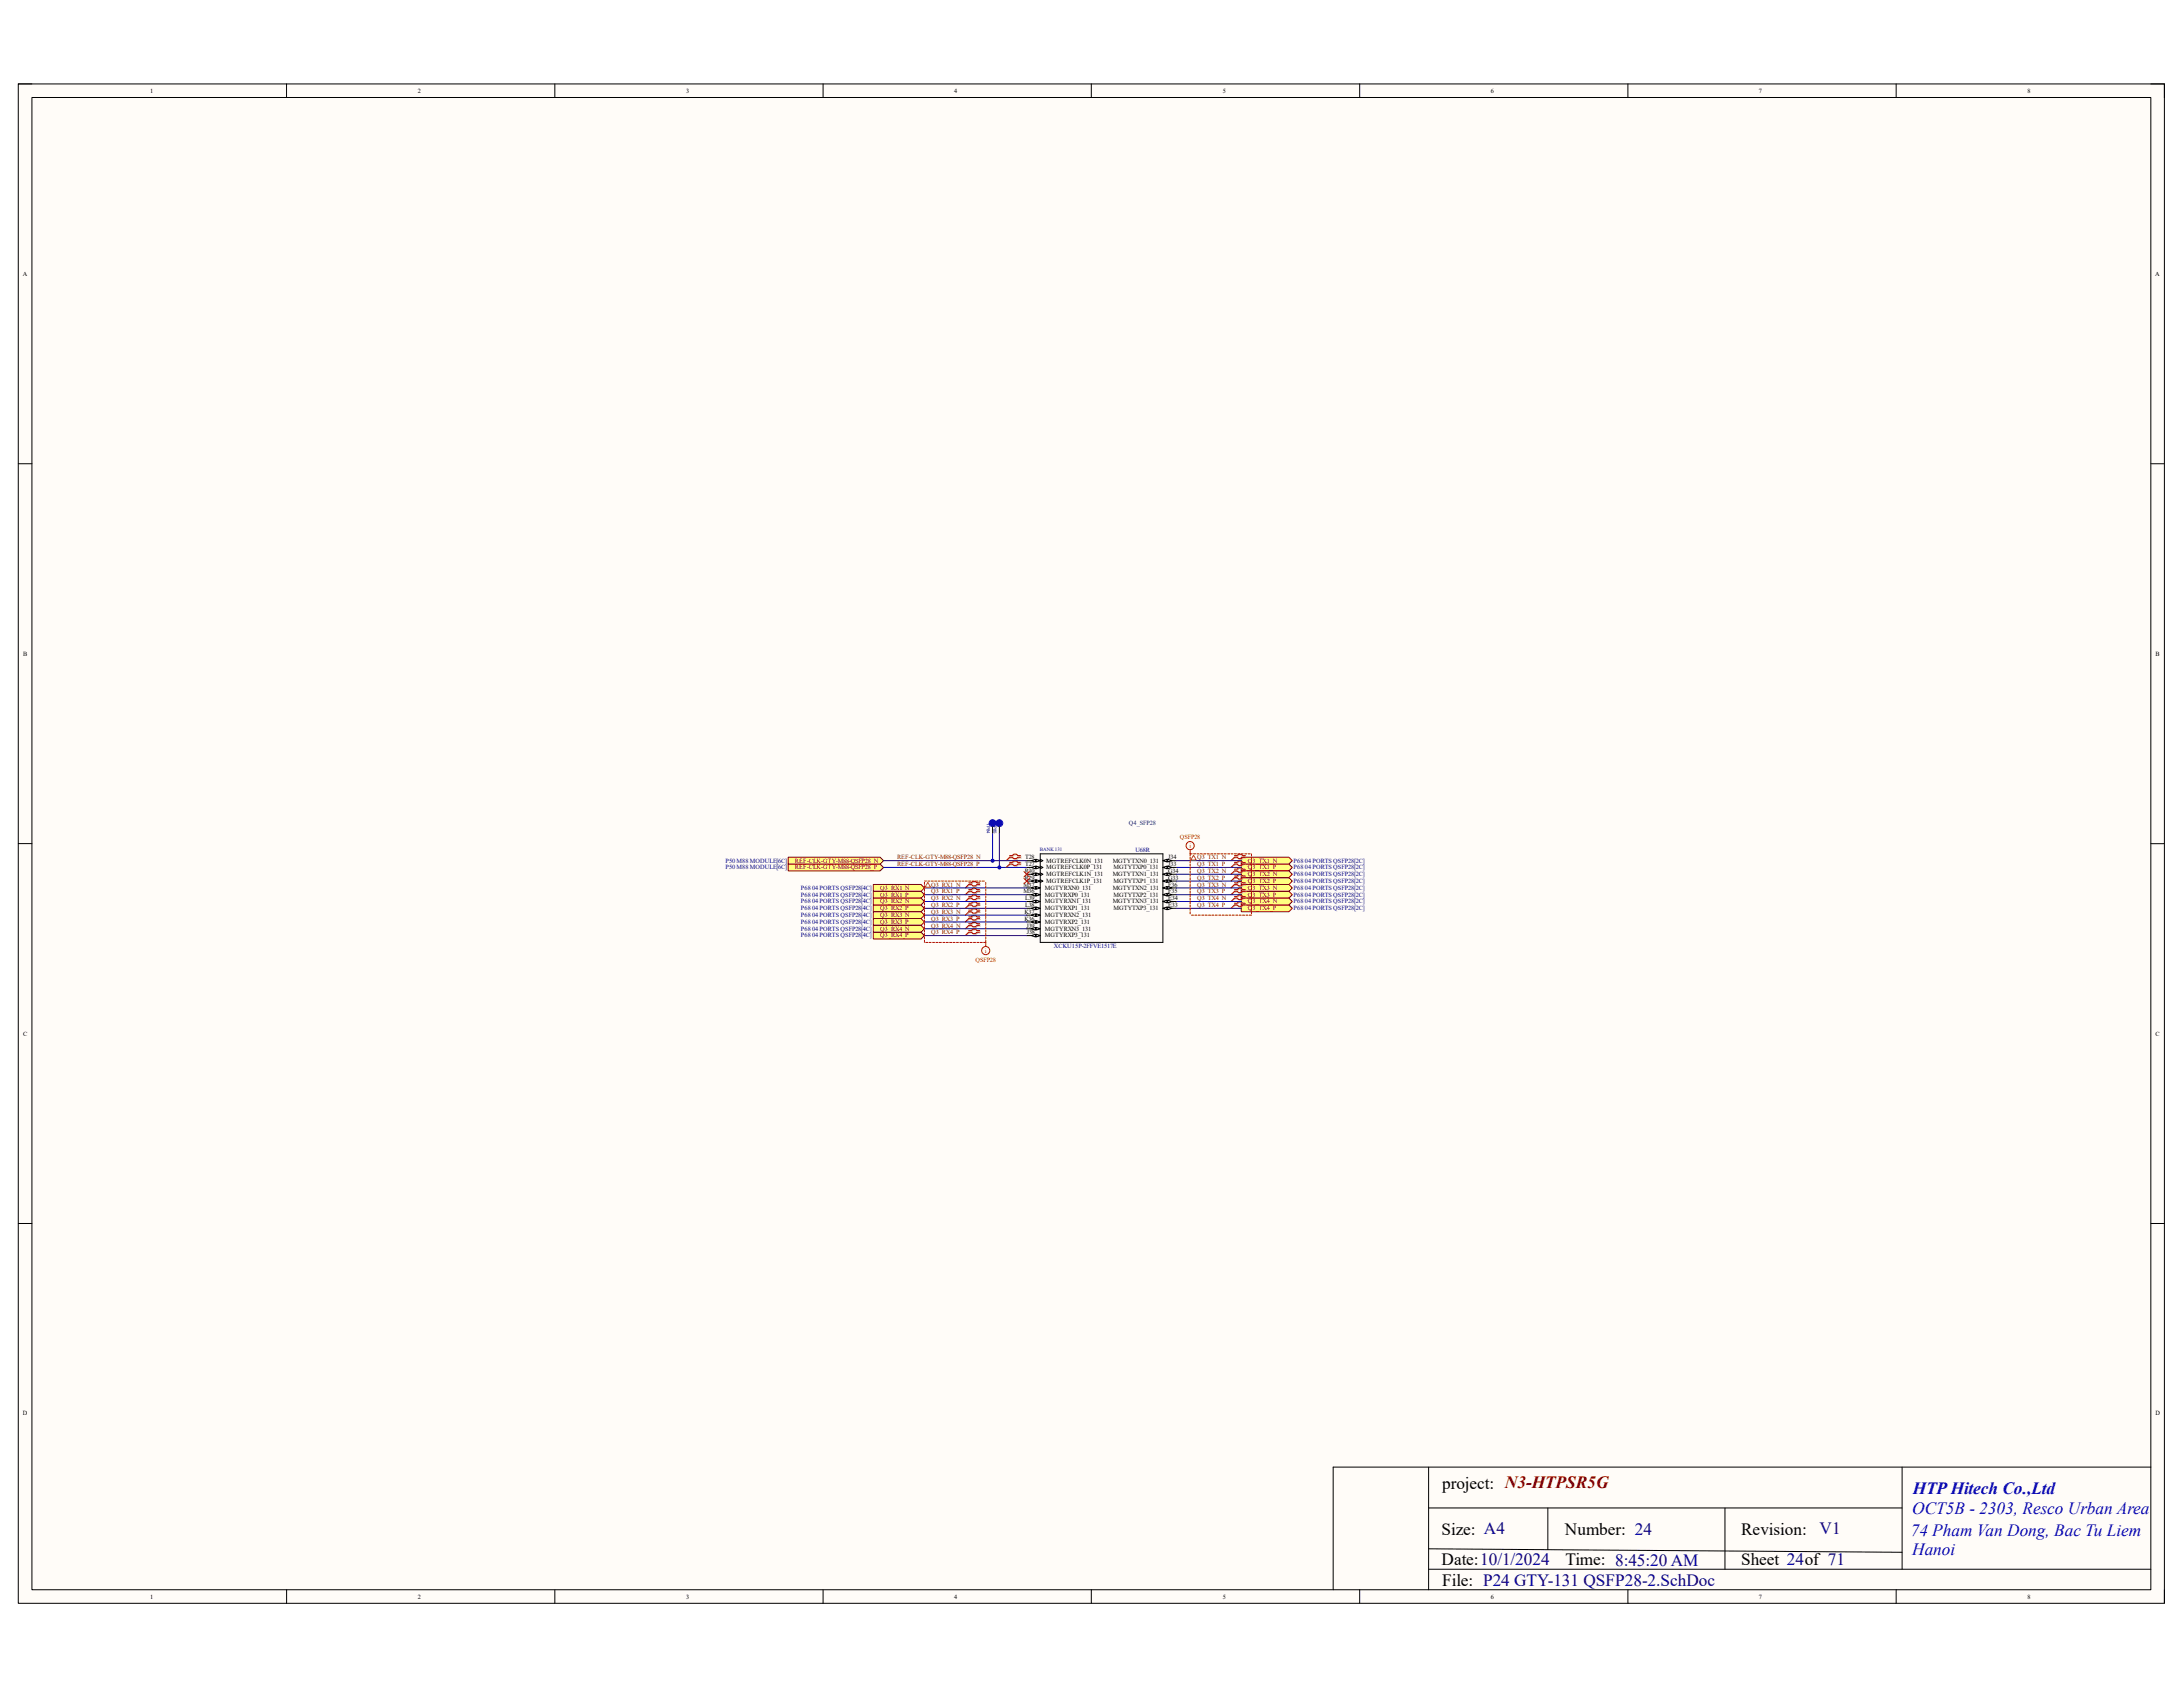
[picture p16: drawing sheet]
<svg xmlns="http://www.w3.org/2000/svg" width="279mm" height="216mm" viewBox="0 0 279 216" stroke-linecap="round" stroke-linejoin="round" font-family="sans-serif">
<defs><g id="words">
<g font-size="2.2">
<text x="184.6" y="190.6">project: N3-HTPSR5G</text>
<text x="184.5" y="196.4">Size: A4</text>
<text x="200.3" y="196.4">Number: 24</text>
<text x="222.8" y="196.4">Revision:</text>
<text x="184.5" y="200.3">Date:10/1/2024</text>
<text x="184.6" y="202.9">File: P24 GTY-131 QSFP28-2.SchDoc</text>
<text x="200.4" y="200.3">Time: 8:45:20 AM</text>
<text x="222.8" y="200.3">Sheet 24of 71</text>
</g>
<g font-size="2.2" fill="#00f">
<text x="244.8" y="191.2">HTP Hitech Co.,Ltd</text>
<text x="244.6" y="196.5">74 Pham Van Dong, Bac Tu Liem</text>
<text x="244.7" y="193.8">OCT5B - 2303, Resco Urban Area</text>
<text x="244.7" y="199.1">Hanoi</text>
</g>
<text font-size="2.2" fill="#000080" x="232.9" y="196.3">V1</text>
<g font-size=".8">
<text x="19.2" y="11.9">1</text>
<text x="53.5" y="11.9">2</text>
<text x="87.8" y="11.9">3</text>
<text x="122.1" y="11.9">4</text>
<text x="156.5" y="11.9">5</text>
<text x="190.8" y="11.9">6</text>
<text x="225.1" y="11.9">7</text>
<text x="259.5" y="11.9">8</text>
<text x="2.9" y="35.3">A</text>
<text x="275.8" y="35.3">A</text>
<text x="3" y="83.9">B</text>
<text x="275.9" y="83.9">B</text>
<text x="131" y="113.5">M37</text>
<text x="131.1" y="112.6">R29</text>
<text x="131.1" y="111.7">R30</text>
<text x="131.2" y="110.8">T27</text>
<text x="131.2" y="110">T28</text>
<text x="133.7" y="113.9">MGTYRXN0_131</text>
<text x="133.9" y="113">MGTREFCLK1P_131</text>
<text x="133.9" y="112.1">MGTREFCLK1N_131</text>
<text x="133.9" y="111.3">MGTREFCLK0P_131</text>
<text x="133.9" y="110.4">MGTREFCLK0N_131</text>
<text x="142.4" y="113.9">MGTYTXN2_131</text>
<text x="142.4" y="112.1">MGTYTXN1_131</text>
<text x="142.4" y="110.4">MGTYTXN0_131</text>
<text x="142.5" y="113">MGTYTXP1_131</text>
<text x="142.5" y="111.3">MGTYTXP0_131</text>
<text x="149.5" y="113.5">F36</text>
<text x="149.5" y="112.6">G33</text>
<text x="149.5" y="111.7">G34</text>
<text x="149.5" y="110.8">J33</text>
<text x="149.5" y="110">J34</text>
<text x="131" y="114.3">M36</text>
<text x="131.1" y="117.8">K36</text>
<text x="131.1" y="116.9">K37</text>
<text x="131.2" y="116.1">L38</text>
<text x="131.2" y="115.2">L39</text>
<text x="131.4" y="118.7">J39</text>
<text x="131.4" y="119.5">J38</text>
<text x="133.7" y="120">MGTYRXP3_131</text>
<text x="133.7" y="119.1">MGTYRXN3_131</text>
<text x="133.7" y="118.2">MGTYRXP2_131</text>
<text x="133.7" y="117.4">MGTYRXN2_131</text>
<text x="133.7" y="116.5">MGTYRXP1_131</text>
<text x="133.7" y="115.6">MGTYRXN1_131</text>
<text x="133.7" y="114.8">MGTYRXP0_131</text>
<text x="142.4" y="115.6">MGTYTXN3_131</text>
<text x="142.5" y="116.5">MGTYTXP3_131</text>
<text x="142.5" y="114.8">MGTYTXP2_131</text>
<text x="149.5" y="116.1">E33</text>
<text x="149.5" y="115.2">E34</text>
<text x="149.5" y="114.3">F35</text>
<text x="3" y="132.5">C</text>
<text x="275.9" y="132.5">C</text>
<text x="2.9" y="181.1">D</text>
<text x="275.9" y="181.1">D</text>
<text x="19.2" y="204.6">1</text>
<text x="53.5" y="204.6">2</text>
<text x="87.8" y="204.6">3</text>
<text x="122.1" y="204.6">4</text>
<text x="156.5" y="204.6">5</text>
<text x="190.8" y="204.6">6</text>
<text x="225.1" y="204.6">7</text>
<text x="259.5" y="204.6">8</text>
</g>
<text font-size=".8" fill="#073763" x="144.5" y="105.6">Q4_SFP28</text>
<g font-size=".8" fill="#f00">
<text x="151" y="107.4">QSFP28</text>
<text x="152.2" y="108.5">i</text>
<text x="124.8" y="123.1">QSFP28</text>
<text x="126.1" y="121.9">i</text>
</g>
<g font-size=".8" fill="#000080">
<text x="92.8" y="111.3">P50 M88 MODULE[6C]</text>
<text x="92.8" y="110.4">P50 M88 MODULE[6C]</text>
<text x="102.5" y="113.9">P68 04 PORTS QSFP28[4C]</text>
<text x="145.3" y="109.1">U68R</text>
<text x="165.6" y="111.3">P68 04 PORTS QSFP28[2C]</text>
<text x="165.6" y="110.4">P68 04 PORTS QSFP28[2C]</text>
<text x="165.6" y="113">P68 04 PORTS QSFP28[2C]</text>
<text x="165.6" y="112.1">P68 04 PORTS QSFP28[2C]</text>
<text x="165.6" y="113.9">P68 04 PORTS QSFP28[2C]</text>
<text x="102.5" y="114.8">P68 04 PORTS QSFP28[4C]</text>
<text x="102.5" y="116.5">P68 04 PORTS QSFP28[4C]</text>
<text x="102.5" y="115.6">P68 04 PORTS QSFP28[4C]</text>
<text x="102.5" y="118.2">P68 04 PORTS QSFP28[4C]</text>
<text x="102.5" y="117.4">P68 04 PORTS QSFP28[4C]</text>
<text x="102.5" y="120">P68 04 PORTS QSFP28[4C]</text>
<text x="102.5" y="119.1">P68 04 PORTS QSFP28[4C]</text>
<text x="165.6" y="114.8">P68 04 PORTS QSFP28[2C]</text>
<text x="165.6" y="116.5">P68 04 PORTS QSFP28[2C]</text>
<text x="165.6" y="115.6">P68 04 PORTS QSFP28[2C]</text>
<text x="134.9" y="121.3">XCKU15P-2FFVE1517E</text>
</g>
<g font-size=".8" fill="#800000">
<text x="101.7" y="111.3">REF-CLK-GTY-M88-QSFP28_P</text>
<text x="101.7" y="110.4">REF-CLK-GTY-M88-QSFP28_N</text>
<text x="112.6" y="113.9">Q3_RX1_N</text>
<text x="114.8" y="110">REF-CLK-GTY-M88-QSFP28_N</text>
<text x="114.8" y="110.8">REF-CLK-GTY-M88-QSFP28_P</text>
<text x="119.2" y="113.5">Q3_RX1_N</text>
<text x="153.2" y="110">Q3_TX1_N</text>
<text x="153.2" y="110.8">Q3_TX1_P</text>
<text x="153.2" y="112.6">Q3_TX2_P</text>
<text x="153.2" y="111.7">Q3_TX2_N</text>
<text x="153.2" y="113.5">Q3_TX3_N</text>
<text x="159.7" y="111.3">Q3_TX1_P</text>
<text x="159.7" y="110.4">Q3_TX1_N</text>
<text x="159.7" y="113">Q3_TX2_P</text>
<text x="159.7" y="112.1">Q3_TX2_N</text>
<text x="159.7" y="113.9">Q3_TX3_N</text>
<text x="112.6" y="114.8">Q3_RX1_P</text>
<text x="112.6" y="116.5">Q3_RX2_P</text>
<text x="112.6" y="115.6">Q3_RX2_N</text>
<text x="112.6" y="118.2">Q3_RX3_P</text>
<text x="112.6" y="117.4">Q3_RX3_N</text>
<text x="112.6" y="120">Q3_RX4_P</text>
<text x="112.6" y="119.1">Q3_RX4_N</text>
<text x="119.2" y="114.3">Q3_RX1_P</text>
<text x="119.2" y="116.1">Q3_RX2_P</text>
<text x="119.2" y="115.2">Q3_RX2_N</text>
<text x="119.2" y="116.9">Q3_RX3_N</text>
<text x="119.2" y="117.8">Q3_RX3_P</text>
<text x="119.2" y="118.7">Q3_RX4_N</text>
<text x="119.2" y="119.5">Q3_RX4_P</text>
<text x="153.2" y="114.3">Q3_TX3_P</text>
<text x="153.2" y="116.1">Q3_TX4_P</text>
<text x="153.2" y="115.2">Q3_TX4_N</text>
<text x="159.7" y="114.8">Q3_TX3_P</text>
<text x="159.7" y="116.5">Q3_TX4_P</text>
<text x="159.7" y="115.6">Q3_TX4_N</text>
</g>
<g font-size=".6" fill="#000080">
<text x="126.3" y="105.4" transform="rotate(90 126.3 105.4)">TP84</text>
<text x="127.2" y="105.4" transform="rotate(90 127.2 105.4)">TP85</text>
<text x="133.1" y="109">BANK 131</text>
</g>
</g></defs>
<path d="M2.3 10.7h274.7v194.5h-274.7z" fill-rule="evenodd" fill="#fffcf8"/>
<path d="M2.3 10.7h274.7v194.5h-274.7z" fill="none" stroke="#000" stroke-width=".13"/>
<path d="M4.1 12.5h271.2v191h-271.2z" fill-rule="evenodd" fill="#fffcf8"/>
<g fill="none" stroke="#000" stroke-width=".13">
<path d="M2.3 10.7h1.8M4.1 12.5h271.2v191h-271.2zM36.7 10.7v1.8M71 10.7v1.8M105.3 10.7v1.8M139.7 10.7v1.8M174 10.7v1.8M208.4 10.7v1.8M242.7 10.7v1.8M275.3 10.7h1.7v1.8M2.3 59.3h1.8M275.3 59.4h1.7"/>
<path d="M2.3 108h1.8M275.3 108h1.7M2.3 156.6h1.8M275.3 156.6h1.7M36.7 203.5v1.7M71 203.5v1.7M105.3 203.5v1.7M139.7 203.5v1.7M174 203.5v1.7M208.4 203.5v1.7M242.7 203.5v1.7M277 203.5v1.7"/>
</g>
<g fill="#fff">
<path d="M118.3 112.8h7.9v7.8h-7.9z" fill-rule="evenodd"/>
<path d="M152.3 109.3h7.9v7.8h-7.9z" fill-rule="evenodd"/>
</g>
<path d="M182.8 187.8v15.7M182.8 193h60.6M182.8 198.2l60.6 .5M198.1 193v5.3M220.8 193v7.8M243.4 187.8v13M275.3 187.8h-104.7v15.7M182.8 200.8h92.5" fill="none" stroke="#000" stroke-width=".13"/>
<path d="M129.3 110.4h.4l.1-.1h.4l.1 .1h.4M129.3 109.6h.4l.1-.2h.4l.1 .2h.4M130.7 110.7h-.4l-.1 .1h-.4l-.1-.1h-.4l-.5 .3M130.7 109.8h-.4l-.1 .2h-.4l-.1-.2h-.4l-.5 .3" fill="none" stroke="#d0a19e" stroke-width=".13"/>
<path d="M129.2 110.4h.4l.1-.2h.4l.2 .2h.3M129.2 109.5h.4l.1-.2h.4l.2 .2h.3M130.6 110.6h-.3l-.2 .2h-.4l-.1-.2h-.4l-.4 .4M130.6 109.7h-.3l-.2 .2h-.4l-.1-.2h-.4l-.4 .4" fill="none" stroke="#f00" stroke-width=".13"/>
<path d="M111.8 114.1h6.1l.4 .4-.4 .4h-6.1z" fill-rule="evenodd" fill="#ffff80"/>
<path d="M111.8 114.1h6.1l.4 .4-.4 .4h-6.1z" fill="none" stroke="#800000" stroke-width=".13"/>
<path d="M111.8 113.2h6.1l.4 .4-.4 .5h-6.1z" fill-rule="evenodd" fill="#ffff80"/>
<path d="M111.8 113.2h6.1l.4 .4-.4 .5h-6.1z" fill="none" stroke="#800000" stroke-width=".13"/>
<path d="M111.8 115.8h6.1l.4 .4-.4 .5h-6.1z" fill-rule="evenodd" fill="#ffff80"/>
<path d="M111.8 115.8h6.1l.4 .4-.4 .5h-6.1z" fill="none" stroke="#800000" stroke-width=".13"/>
<path d="M111.8 114.9h6.1l.4 .5-.4 .4h-6.1z" fill-rule="evenodd" fill="#ffff80"/>
<path d="M111.8 114.9h6.1l.4 .5-.4 .4h-6.1z" fill="none" stroke="#800000" stroke-width=".13"/>
<path d="M111.8 117.6h6.1l.4 .4-.4 .4h-6.1z" fill-rule="evenodd" fill="#ffff80"/>
<path d="M111.8 117.6h6.1l.4 .4-.4 .4h-6.1z" fill="none" stroke="#800000" stroke-width=".13"/>
<path d="M111.8 116.7h6.1l.4 .4-.4 .5h-6.1z" fill-rule="evenodd" fill="#ffff80"/>
<path d="M111.8 116.7h6.1l.4 .4-.4 .5h-6.1z" fill="none" stroke="#800000" stroke-width=".13"/>
<path d="M111.8 119.3h6.1l.4 .4-.4 .5h-6.1z" fill-rule="evenodd" fill="#ffff80"/>
<path d="M111.8 119.3h6.1l.4 .4-.4 .5h-6.1z" fill="none" stroke="#800000" stroke-width=".13"/>
<path d="M111.8 118.4h6.1l.4 .5-.4 .4h-6.1z" fill-rule="evenodd" fill="#ffff80"/>
<path d="M111.8 118.4h6.1l.4 .5-.4 .4h-6.1z" fill="none" stroke="#800000" stroke-width=".13"/>
<path d="M158.9 110.6h6.1l.4 .4-.4 .5h-6.1z" fill-rule="evenodd" fill="#ffff80"/>
<path d="M158.9 110.6h6.1l.4 .4-.4 .5h-6.1z" fill="none" stroke="#800000" stroke-width=".13"/>
<path d="M158.9 109.7h6.1l.4 .4-.4 .5h-6.1z" fill-rule="evenodd" fill="#ffff80"/>
<path d="M158.9 109.7h6.1l.4 .4-.4 .5h-6.1z" fill="none" stroke="#800000" stroke-width=".13"/>
<path d="M158.9 112.3h6.1l.4 .5-.4 .4h-6.1z" fill-rule="evenodd" fill="#ffff80"/>
<path d="M158.9 112.3h6.1l.4 .5-.4 .4h-6.1z" fill="none" stroke="#800000" stroke-width=".13"/>
<path d="M158.9 111.5h6.1l.4 .4-.4 .4h-6.1z" fill-rule="evenodd" fill="#ffff80"/>
<path d="M158.9 111.5h6.1l.4 .4-.4 .4h-6.1z" fill="none" stroke="#800000" stroke-width=".13"/>
<path d="M158.9 114.1h6.1l.4 .4-.4 .4h-6.1z" fill-rule="evenodd" fill="#ffff80"/>
<path d="M158.9 114.1h6.1l.4 .4-.4 .4h-6.1z" fill="none" stroke="#800000" stroke-width=".13"/>
<path d="M158.9 113.2h6.1l.4 .4-.4 .5h-6.1z" fill-rule="evenodd" fill="#ffff80"/>
<path d="M158.9 113.2h6.1l.4 .4-.4 .5h-6.1z" fill="none" stroke="#800000" stroke-width=".13"/>
<path d="M158.9 115.8h6.1l.4 .4-.4 .5h-6.1z" fill-rule="evenodd" fill="#ffff80"/>
<path d="M158.9 115.8h6.1l.4 .4-.4 .5h-6.1z" fill="none" stroke="#800000" stroke-width=".13"/>
<path d="M158.9 114.9h6.1l.4 .5-.4 .4h-6.1z" fill-rule="evenodd" fill="#ffff80"/>
<path d="M158.9 114.9h6.1l.4 .5-.4 .4h-6.1z" fill="none" stroke="#800000" stroke-width=".13"/>
<g fill="none" stroke="#d0a19e" stroke-width=".13">
<path d="M124.1 113.9h.3l.2-.1h.3l.2 .1h.4M124.1 113.1h.3l.2-.2h.3l.2 .2h.4M124.1 115.7h.3l.2-.2h.3l.2 .2h.4M124.1 114.8h.3l.2-.2h.3l.2 .2h.4M124.1 117.4h.3l.2-.1h.3l.2 .1h.4M124.1 116.6h.3l.2-.2h.3l.2 .2h.4M124.1 119.2h.3l.2-.2h.3l.2 .2h.4M124.1 118.3h.3l.2-.2h.3l.2 .2h.4M125.5 114.2h-.4l-.2 .1h-.3l-.2-.1h-.3l-.6 .3M125.5 113.3h-.4l-.2 .2h-.3l-.2-.2h-.3l-.6 .3M125.5 115.9h-.4l-.2 .2h-.3l-.2-.2h-.3l-.6 .3M125.5 115h-.4l-.2 .2h-.3l-.2-.2h-.3l-.6 .4"/>
<path d="M125.5 117.6h-.4l-.2 .2h-.3l-.2-.2h-.3l-.6 .4M125.5 116.8h-.4l-.2 .1h-.3l-.2-.1h-.3l-.6 .3M125.5 119.4h-.4l-.2 .2h-.3l-.2-.2h-.3l-.6 .3M125.5 118.5h-.4l-.2 .2h-.3l-.2-.2h-.3l-.6 .4M158.1 110.4h.3l.2-.1h.4l.1 .1h.4M158.1 109.6h.3l.2-.2h.4l.1 .2h.4M158.1 112.2h.3l.2-.2h.4l.1 .2h.4M158.1 111.3h.3l.2-.2h.4l.1 .2h.4M158.1 113.9h.3l.2-.1h.4l.1 .1h.4M158.1 113.1h.3l.2-.2h.4l.1 .2h.4M158.1 115.7h.3l.2-.2h.4l.1 .2h.4M158.1 114.8h.3l.2-.2h.4l.1 .2h.4"/>
<path d="M159.5 110.7h-.4l-.1 .1h-.4l-.2-.1h-.3l-.5 .3M159.5 109.8h-.4l-.1 .2h-.4l-.2-.2h-.3l-.5 .3M159.5 112.4h-.4l-.1 .2h-.4l-.2-.2h-.3l-.5 .4M159.5 111.5h-.4l-.1 .2h-.4l-.2-.2h-.3l-.5 .4M159.5 114.2h-.4l-.1 .1h-.4l-.2-.1h-.3l-.5 .3M159.5 113.3h-.4l-.1 .2h-.4l-.2-.2h-.3l-.5 .3M159.5 115.9h-.4l-.1 .2h-.4l-.2-.2h-.3l-.5 .3M159.5 115h-.4l-.1 .2h-.4l-.2-.2h-.3l-.5 .4"/>
</g>
<g fill="none" stroke="#f00" stroke-width=".13">
<path d="M124 113.9h.3l.2-.2h.4l.1 .2h.4M124 113h.3l.2-.2h.4l.1 .2h.4M124 115.6h.3l.2-.2h.4l.1 .2h.4M124 114.7h.3l.2-.2h.4l.1 .2h.4M124 117.3h.3l.2-.1h.4l.1 .1h.4M124 116.5h.3l.2-.2h.4l.1 .2h.4M124 119.1h.3l.2-.2h.4l.1 .2h.4M124 118.2h.3l.2-.2h.4l.1 .2h.4M125.4 114.1h-.4l-.1 .1h-.4l-.2-.1h-.3l-.5 .4M125.4 113.2h-.4l-.1 .2h-.4l-.2-.2h-.3l-.5 .4M125.4 115.8h-.4l-.1 .2h-.4l-.2-.2h-.3l-.5 .4M125.4 114.9h-.4l-.1 .2h-.4l-.2-.2h-.3l-.5 .5"/>
<path d="M125.4 117.6h-.4l-.1 .1h-.4l-.2-.1h-.3l-.5 .4M125.4 116.7h-.4l-.1 .2h-.4l-.2-.2h-.3l-.5 .4M125.4 119.3h-.4l-.1 .2h-.4l-.2-.2h-.3l-.5 .4M125.4 118.4h-.4l-.1 .2h-.4l-.2-.2h-.3l-.5 .5M158 110.4h.3l.2-.2h.4l.1 .2h.4M158 109.5h.3l.2-.2h.4l.1 .2h.4M158 112.1h.3l.2-.2h.4l.1 .2h.4M158 111.2h.3l.2-.1h.4l.1 .1h.4M158 113.9h.3l.2-.2h.4l.1 .2h.4M158 113h.3l.2-.2h.4l.1 .2h.4M158 115.6h.3l.2-.2h.4l.1 .2h.4M158 114.7h.3l.2-.2h.4l.1 .2h.4"/>
<path d="M159.4 110.6h-.4l-.1 .2h-.4l-.2-.2h-.3l-.4 .4M159.4 109.7h-.4l-.1 .2h-.4l-.2-.2h-.3l-.4 .4M159.4 112.3h-.4l-.1 .2h-.4l-.2-.2h-.3l-.4 .5M159.4 111.5h-.4l-.1 .1h-.4l-.2-.1h-.3l-.4 .4M159.4 114.1h-.4l-.1 .1h-.4l-.2-.1h-.3l-.4 .4M159.4 113.2h-.4l-.1 .2h-.4l-.2-.2h-.3l-.4 .4M159.4 115.8h-.4l-.1 .2h-.4l-.2-.2h-.3l-.4 .4M159.4 114.9h-.4l-.1 .2h-.4l-.2-.2h-.3l-.4 .5"/>
</g>
<path d="M133.1 109.3h15.7v11.3h-15.7zM148.8 116.2h1.8" fill="none" stroke="#000" stroke-width=".13"/>
<path d="M148.8 116.2l.6-.1v.3z" fill="#f8fcff"/>
<path d="M148.8 116.2l.6-.1v.3z" fill="none" stroke="#000" stroke-width=".13"/>
<path d="M149.4 116.1l.6 .1-.6 .2z" fill="#f8fcff"/>
<path d="M148.8 115.4h1.8M149.4 116.1l.6 .1-.6 .2z" fill="none" stroke="#000" stroke-width=".13"/>
<path d="M148.8 115.4l.6-.2v.3z" fill="#f8fcff"/>
<path d="M148.8 115.4l.6-.2v.3z" fill="none" stroke="#000" stroke-width=".13"/>
<path d="M149.4 115.2l.6 .2-.6 .1z" fill="#f8fcff"/>
<path d="M148.8 114.5h1.8M149.4 115.2l.6 .2-.6 .1z" fill="none" stroke="#000" stroke-width=".13"/>
<path d="M148.8 114.5l.6-.2v.4z" fill="#f8fcff"/>
<path d="M148.8 114.5l.6-.2v.4z" fill="none" stroke="#000" stroke-width=".13"/>
<path d="M149.4 114.3l.6 .2-.6 .2z" fill="#f8fcff"/>
<path d="M148.8 113.6h1.8M149.4 114.3l.6 .2-.6 .2z" fill="none" stroke="#000" stroke-width=".13"/>
<path d="M148.8 113.6l.6-.1v.3z" fill="#f8fcff"/>
<path d="M148.8 113.6l.6-.1v.3z" fill="none" stroke="#000" stroke-width=".13"/>
<path d="M149.4 113.5l.6 .1-.6 .2z" fill="#f8fcff"/>
<path d="M148.8 112.8h1.8M149.4 113.5l.6 .1-.6 .2z" fill="none" stroke="#000" stroke-width=".13"/>
<path d="M148.8 112.8l.6-.2v.3z" fill="#f8fcff"/>
<path d="M148.8 112.8l.6-.2v.3z" fill="none" stroke="#000" stroke-width=".13"/>
<path d="M149.4 112.6l.6 .2-.6 .1z" fill="#f8fcff"/>
<path d="M148.8 111.9h1.8M149.4 112.6l.6 .2-.6 .1z" fill="none" stroke="#000" stroke-width=".13"/>
<path d="M148.8 111.9l.6-.2v.4z" fill="#f8fcff"/>
<path d="M148.8 111.9l.6-.2v.4z" fill="none" stroke="#000" stroke-width=".13"/>
<path d="M149.4 111.7l.6 .2-.6 .2z" fill="#f8fcff"/>
<path d="M148.8 111h1.8M149.4 111.7l.6 .2-.6 .2z" fill="none" stroke="#000" stroke-width=".13"/>
<path d="M148.8 111l.6-.2v.4z" fill="#f8fcff"/>
<path d="M148.8 111l.6-.2v.4z" fill="none" stroke="#000" stroke-width=".13"/>
<path d="M149.4 110.8l.6 .2-.6 .2z" fill="#f8fcff"/>
<path d="M148.8 110.1h1.8M149.4 110.8l.6 .2-.6 .2z" fill="none" stroke="#000" stroke-width=".13"/>
<path d="M148.8 110.1l.6-.1v.3z" fill="#f8fcff"/>
<path d="M148.8 110.1l.6-.1v.3z" fill="none" stroke="#000" stroke-width=".13"/>
<path d="M149.4 110l.6 .1-.6 .2z" fill="#f8fcff"/>
<path d="M131.4 119.7h1.7M149.4 110l.6 .1-.6 .2z" fill="none" stroke="#000" stroke-width=".13"/>
<path d="M132.6 119.6l.5 .1-.5 .2z" fill="#f8fcff"/>
<path d="M132.6 119.6l.5 .1-.5 .2z" fill="none" stroke="#000" stroke-width=".13"/>
<path d="M132 119.7l.5-.1v.3z" fill="#f8fcff"/>
<path d="M131.4 118.9h1.7M132 119.7l.5-.1v.3z" fill="none" stroke="#000" stroke-width=".13"/>
<path d="M132.6 118.7l.5 .2-.5 .1z" fill="#f8fcff"/>
<path d="M132.6 118.7l.5 .2-.5 .1z" fill="none" stroke="#000" stroke-width=".13"/>
<path d="M132 118.9l.5-.2v.3z" fill="#f8fcff"/>
<path d="M131.4 118h1.7M132 118.9l.5-.2v.3z" fill="none" stroke="#000" stroke-width=".13"/>
<path d="M132.6 117.8l.5 .2-.5 .2z" fill="#f8fcff"/>
<path d="M132.6 117.8l.5 .2-.5 .2z" fill="none" stroke="#000" stroke-width=".13"/>
<path d="M132 118l.5-.2v.4z" fill="#f8fcff"/>
<path d="M131.4 117.1h1.7M132 118l.5-.2v.4z" fill="none" stroke="#000" stroke-width=".13"/>
<path d="M132.6 116.9l.5 .2-.5 .2z" fill="#f8fcff"/>
<path d="M132.6 116.9l.5 .2-.5 .2z" fill="none" stroke="#000" stroke-width=".13"/>
<path d="M132 117.1l.5-.2v.4z" fill="#f8fcff"/>
<path d="M131.4 116.2h1.7M132 117.1l.5-.2v.4z" fill="none" stroke="#000" stroke-width=".13"/>
<path d="M132.6 116.1l.5 .1-.5 .2z" fill="#f8fcff"/>
<path d="M132.6 116.1l.5 .1-.5 .2z" fill="none" stroke="#000" stroke-width=".13"/>
<path d="M132 116.2l.5-.1v.3z" fill="#f8fcff"/>
<path d="M131.4 115.4h1.7M132 116.2l.5-.1v.3z" fill="none" stroke="#000" stroke-width=".13"/>
<path d="M132.6 115.2l.5 .2-.5 .1z" fill="#f8fcff"/>
<path d="M132.6 115.2l.5 .2-.5 .1z" fill="none" stroke="#000" stroke-width=".13"/>
<path d="M132 115.4l.5-.2v.3z" fill="#f8fcff"/>
<path d="M131.4 114.5h1.7M132 115.4l.5-.2v.3z" fill="none" stroke="#000" stroke-width=".13"/>
<path d="M132.6 114.3l.5 .2-.5 .2z" fill="#f8fcff"/>
<path d="M132.6 114.3l.5 .2-.5 .2z" fill="none" stroke="#000" stroke-width=".13"/>
<path d="M132 114.5l.5-.2v.4z" fill="#f8fcff"/>
<path d="M131.4 113.6h1.7M132 114.5l.5-.2v.4z" fill="none" stroke="#000" stroke-width=".13"/>
<path d="M132.6 113.5l.5 .1-.5 .2z" fill="#f8fcff"/>
<path d="M132.6 113.5l.5 .1-.5 .2z" fill="none" stroke="#000" stroke-width=".13"/>
<path d="M132 113.6l.5-.1v.3z" fill="#f8fcff"/>
<path d="M131.4 112.8h1.7M132 113.6l.5-.1v.3z" fill="none" stroke="#000" stroke-width=".13"/>
<path d="M132.6 112.6l.5 .2-.5 .1z" fill="#f8fcff"/>
<path d="M132.6 112.6l.5 .2-.5 .1z" fill="none" stroke="#000" stroke-width=".13"/>
<path d="M132 112.8l.5-.2v.3z" fill="#f8fcff"/>
<path d="M131.4 111.9h1.7M132 112.8l.5-.2v.3zM133.1 112.6l.4 .2-.4 .1" fill="none" stroke="#000" stroke-width=".13"/>
<path d="M132.6 111.7l.5 .2-.5 .2z" fill="#f8fcff"/>
<path d="M132.6 111.7l.5 .2-.5 .2z" fill="none" stroke="#000" stroke-width=".13"/>
<path d="M132 111.9l.5-.2v.4z" fill="#f8fcff"/>
<path d="M131.4 111h1.7M132 111.9l.5-.2v.4zM133.1 111.7l.4 .2-.4 .2" fill="none" stroke="#000" stroke-width=".13"/>
<path d="M132.6 110.8l.5 .2-.5 .2z" fill="#f8fcff"/>
<path d="M132.6 110.8l.5 .2-.5 .2z" fill="none" stroke="#000" stroke-width=".13"/>
<path d="M132 111l.5-.2v.4z" fill="#f8fcff"/>
<path d="M131.4 110.1h1.7M132 111l.5-.2v.4zM133.1 110.8l.4 .2-.4 .2" fill="none" stroke="#000" stroke-width=".13"/>
<path d="M132.6 110l.5 .1-.5 .2z" fill="#f8fcff"/>
<path d="M132.6 110l.5 .1-.5 .2z" fill="none" stroke="#000" stroke-width=".13"/>
<path d="M132 110.1l.5-.1v.3z" fill="#f8fcff"/>
<path d="M132 110.1l.5-.1v.3zM133.1 110l.4 .1-.4 .2" fill="none" stroke="#000" stroke-width=".13"/>
<path d="M100.9 110.6h11.7l.5 .4-.5 .5h-11.7z" fill-rule="evenodd" fill="#ffff80"/>
<path d="M100.9 110.6h11.7l.5 .4-.5 .5h-11.7z" fill="none" stroke="#800000" stroke-width=".13"/>
<path d="M100.9 109.7h11.7l.5 .4-.5 .5h-11.7z" fill-rule="evenodd" fill="#ffff80"/>
<path d="M100.9 109.7h11.7l.5 .4-.5 .5h-11.7z" fill="none" stroke="#800000" stroke-width=".13"/>
<path d="M113.1 111h18.3M150.6 111h8.3" fill="none" stroke="#000080" stroke-width=".13"/>
<circle cx="127.9" cy="111" r=".17" fill="#000080"/>
<g fill="none" stroke="#000080" stroke-width=".13">
<path d="M113.1 110.1h18.3"/>
<circle cx="127.9" cy="111" r=".17"/>
</g>
<circle cx="127" cy="110.1" r=".17" fill="#000080"/>
<g fill="none" stroke="#000080" stroke-width=".13">
<path d="M118.3 119.7h13.1M118.3 118.9h13.1M118.3 118h13.1M118.3 117.1h13.1M118.3 116.2h13.1M118.3 115.4h13.1M118.3 114.5h13.1M118.3 113.6h13.1M150.6 116.2h8.3M150.6 115.4h8.3M150.6 114.5h8.3M150.6 113.6h8.3"/>
<path d="M150.6 112.8h8.3M150.6 111.9h8.3M150.6 110.1h8.3"/>
<circle cx="127" cy="110.1" r=".17"/>
</g>
<circle cx="127" cy="105.3" r=".44" fill="#00f"/>
<circle cx="127" cy="105.3" r=".44" fill="none" stroke="#00f" stroke-width=".13"/>
<path d="M127 105.8v.9" fill="none" stroke="#000" stroke-width=".13"/>
<circle cx="127.9" cy="105.3" r=".44" fill="#00f"/>
<circle cx="127.9" cy="105.3" r=".44" fill="none" stroke="#00f" stroke-width=".13"/>
<path d="M127.9 105.8v.9" fill="none" stroke="#000" stroke-width=".13"/>
<path d="M127 106.7v3.4" fill="none" stroke="#000080" stroke-width=".13"/>
<circle cx="127" cy="110.1" r=".17" fill="#000080"/>
<g fill="none" stroke="#000080" stroke-width=".13">
<path d="M127.9 106.7v4.3"/>
<circle cx="127" cy="110.1" r=".17"/>
</g>
<circle cx="127.9" cy="111" r=".17" fill="#000080"/>
<circle cx="127.9" cy="111" r=".17" fill="none" stroke="#000080" stroke-width=".13"/>
<g fill="none" stroke="#f00" stroke-width=".13">
<path d="M118.3 112.9v.3M118.3 113.4v.2M118.3 113.8v.3M118.3 114.2v.3M118.3 114.7v.2M118.3 115.1v.3M118.3 115.5v.3M118.3 116v.2M118.3 116.4v.3M118.3 116.8v.3M118.3 117.3v.3M118.3 117.7v.3"/>
<path d="M118.3 118.2v.2M118.3 118.6v.3M118.3 119v.3M118.3 119.5v.2M118.3 119.9v.3M118.3 112.8h.3M118.8 112.8h.2M119.2 112.8h.3M119.6 112.8h.3M120.1 112.8h.2M120.5 112.8h.3M120.9 112.8h.3"/>
<path d="M121.4 112.8h.2M121.8 112.8h.3M122.2 112.8h.3M122.7 112.8h.2M123.1 112.8h.3M123.5 112.8h.3M124 112.8h.3M124.4 112.8h.3M124.9 112.8h.2M125.3 112.8h.3M125.7 112.8h.3M126.2 112.9v.3"/>
<path d="M126.2 113.4v.2M126.2 113.8v.3M126.2 114.2v.3M126.2 114.7v.2M126.2 115.1v.3M126.2 115.5v.3M126.2 116v.2M126.2 116.4v.3M126.2 116.8v.3M126.2 117.3v.3M126.2 117.7v.3M126.2 118.2v.2"/>
<path d="M126.2 118.6v.3M126.2 119v.3M126.2 119.5v.2M126.2 119.9v.3M131 111.5l.7 .7M131 112.4l.7 .7M131.7 111.5l-.7 .7M131.7 112.4l-.7 .7M152.3 109.3h.3M152.3 108.7v.8M152.3 109.7v.3M152.3 110.1v.3"/>
<path d="M152.3 110.6v.2M152.3 111v.3M152.3 111.5v.2M152.3 111.9v.3M152.3 112.3v.3M152.3 112.8v.2M152.3 113.2v.3M152.3 113.6v.3M152.3 114.1v.2M152.3 114.5v.3M152.3 114.9v.3M152.3 115.4v.2"/>
<path d="M152.3 115.8v.3M152.3 116.2v.3M152.3 116.7v.3M152.5 117.1h.3M152.8 109.3h.2M152.9 117.1h.3M153.2 109.3h.3M153.4 117.1h.2M153.6 109.3h.3M153.8 117.1h.3M154.1 109.3h.2M154.2 117.1h.3"/>
<path d="M154.5 109.3h.3M154.7 117.1h.2M154.9 109.3h.3M155.1 117.1h.3M155.4 109.3h.2M155.5 117.1h.3M155.8 109.3h.3M156 117.1h.2M156.2 109.3h.3M156.4 117.1h.3M156.7 109.3h.3M156.9 117.1h.2"/>
<path d="M157.1 109.3h.3M157.3 117.1h.3M157.6 109.3h.2M157.7 117.1h.3M158 109.3h.3M158.2 117.1h.2M158.4 109.3h.3M158.6 117.1h.3M158.9 109.3h.2M159 117.1h.3M159.3 109.3h.3M159.5 117.1h.2"/>
<path d="M159.7 109.3h.3M159.9 117.1h.3M160.2 109.3v.2M160.2 109.7v.3M160.2 110.1v.3M160.2 110.6v.2M160.2 111v.3M160.2 111.5v.2M160.2 111.9v.3M160.2 112.3v.3M160.2 112.8v.2M160.2 113.2v.3"/>
<path d="M160.2 113.6v.3M160.2 114.1v.2M160.2 114.5v.3M160.2 114.9v.3M160.2 115.4v.2M160.2 115.8v.3M160.2 116.2v.3M160.2 116.7v.3M118.3 120.3v.3M118.5 120.6h.3M118.9 120.6h.3M119.4 120.6h.2"/>
<path d="M119.8 120.6h.3M120.2 120.6h.3M120.7 120.6h.2M121.1 120.6h.3M121.5 120.6h.3M122 120.6h.2M122.4 120.6h.3M122.8 120.6h.3M123.3 120.6h.2M123.7 120.6h.3M124.1 120.6h.3M124.6 120.6h.3"/>
<path d="M125 120.6h.3M125.5 120.6h.2M125.9 120.6h.3M126.2 120.3v.8"/>
<circle cx="152.3" cy="108.2" r=".52"/>
<circle cx="126.2" cy="121.7" r=".52"/>
</g>
<path d="M118.8 112.9l.3 .6h-.7zM152.8 109.4l.3 .7h-.7z" fill="none" stroke="#f33" stroke-width=".13"/>
<use href="#words"/>
</svg>
